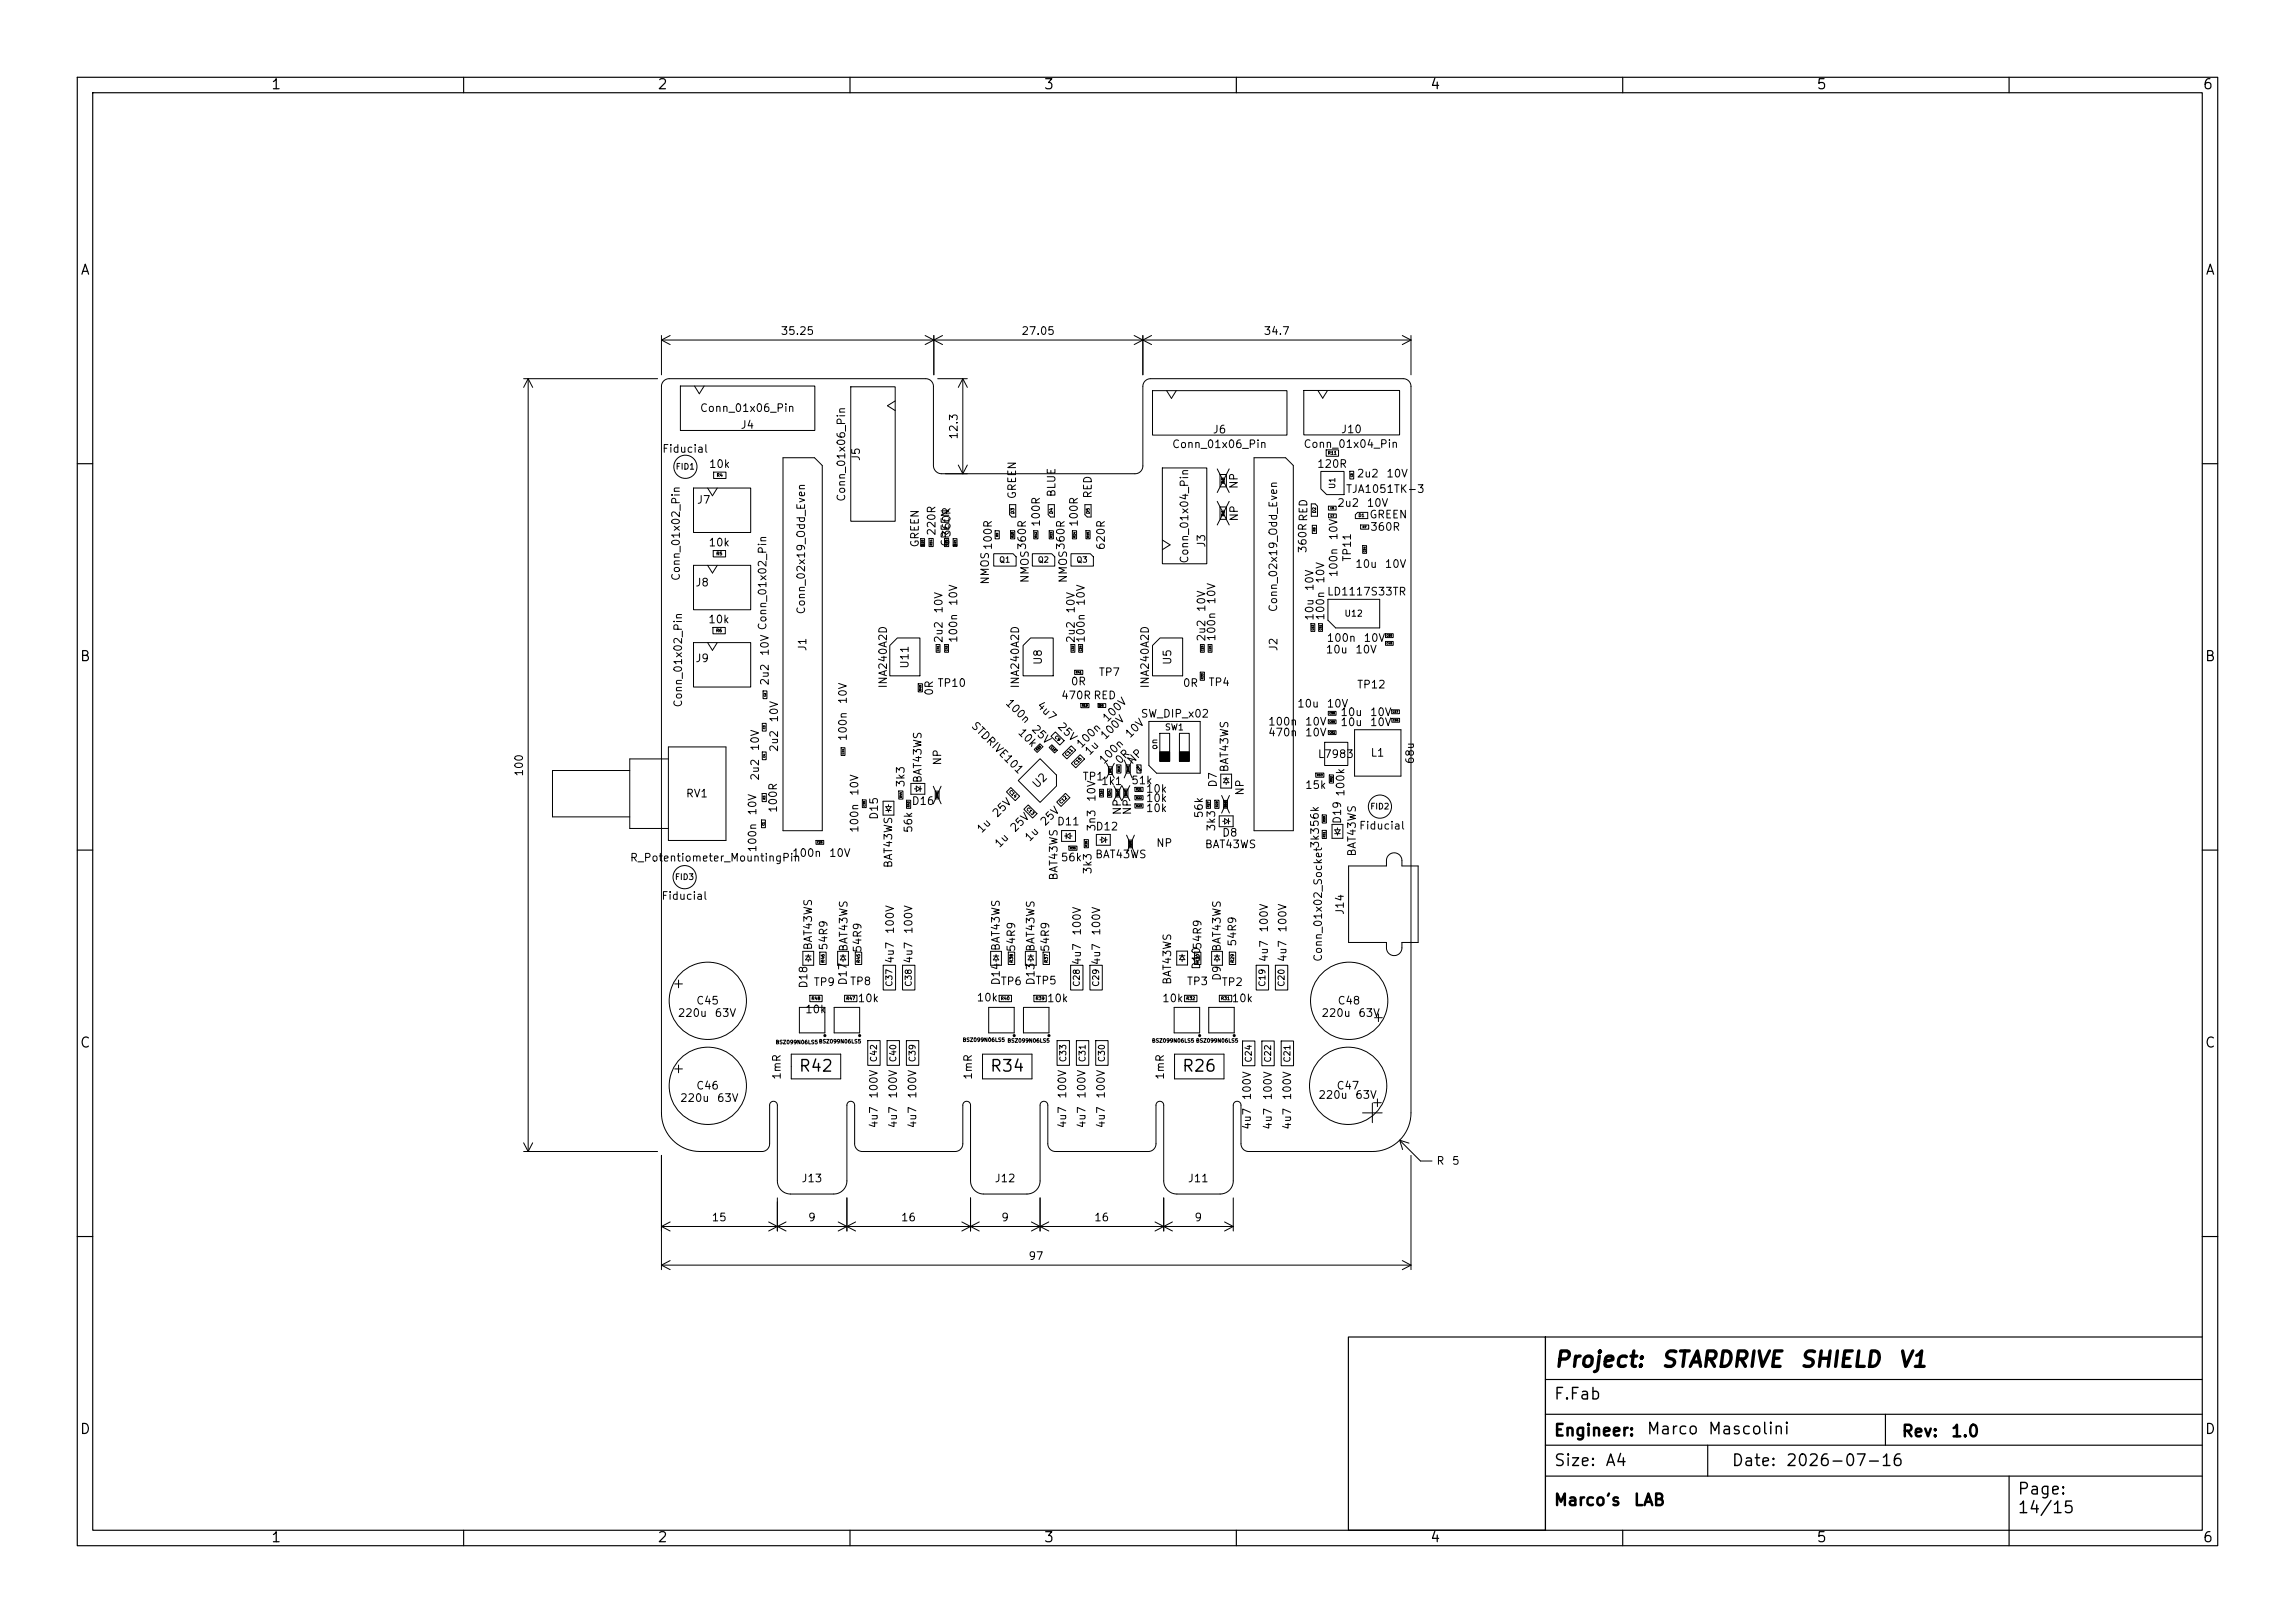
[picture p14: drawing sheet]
<svg xmlns="http://www.w3.org/2000/svg" width="297mm" height="210mm" viewBox="0 0 297 210" stroke-linecap="round" stroke-linejoin="round" font-family="sans-serif">
<defs><g id="words">
<g font-size="2">
<text x="201" y="177.4">Project:</text>
<text x="214.8" y="177.4">STARDRIVE</text>
<text x="232.8" y="177.4">SHIELD</text>
<text x="245.5" y="177.4">V1</text>
</g>
<g font-size="1.5">
<text x="103.3" y="139.1">R42</text>
<text x="128" y="139.1">R34</text>
<text x="152.9" y="139.1">R26</text>
<text x="201" y="181.5">F.Fab</text>
<text x="213" y="186">Marco</text>
<text x="220.9" y="186">Mascolini</text>
<text x="201" y="186.2">Engineer:</text>
<text x="201" y="190.1">Size:</text>
<text x="207.7" y="190.1">A4</text>
<text x="224" y="190.1">Date:</text>
<text x="231" y="190.1">2026-07-16</text>
<text x="246" y="186.3">Rev:</text>
<text x="252.4" y="186.3">1.0</text>
<text x="201" y="195.2">Marco's</text>
<text x="211.3" y="195.2">LAB</text>
<text x="261" y="193.8">Page:</text>
<text x="261" y="196.2">14/15</text>
</g>
<g font-size="1.3">
<text x="35" y="11.9">1</text>
<text x="85" y="11.9">2</text>
<text x="135" y="11.9">3</text>
<text x="185" y="11.9">4</text>
<text x="235" y="11.9">5</text>
<text x="285" y="11.9">6</text>
<text x="10.3" y="35.9">A</text>
<text x="285.4" y="35.9">A</text>
<text x="10.3" y="85.9">B</text>
<text x="285.3" y="85.9">B</text>
<text x="10.3" y="135.9">C</text>
<text x="285.3" y="135.9">C</text>
<text x="10.3" y="185.9">D</text>
<text x="285.3" y="185.9">D</text>
<text x="35" y="199.9">1</text>
<text x="85" y="199.9">2</text>
<text x="135" y="199.9">3</text>
<text x="185" y="199.9">4</text>
<text x="235" y="199.9">5</text>
<text x="285" y="199.9">6</text>
</g>
<g font-size="1">
<text x="101" y="43.6">35.25</text>
<text x="132.1" y="43.6">27.05</text>
<text x="163.5" y="43.6">34.7</text>
<text x="90.5" y="53.6">Conn_01x06_Pin</text>
<text x="85.6" y="58.8">Fiducial</text>
<text x="95.8" y="55.7">J4</text>
<text x="111.5" y="59.7" transform="rotate(-90 111.5 59.7)">J5</text>
<text x="124.2" y="56.9" transform="rotate(-90 124.2 56.9)">12.3</text>
<text x="151.6" y="58.2">Conn_01x06_Pin</text>
<text x="156.9" y="56.3">J6</text>
<text x="168.6" y="58.2">Conn_01x04_Pin</text>
<text x="173.5" y="56.3">J10</text>
<text x="90.1" y="65.4">J7</text>
<text x="91.7" y="60.8">10k</text>
<text x="109.6" y="65" transform="rotate(-90 109.6 65)">Conn_01x06_Pin</text>
<text x="131.7" y="64.7" transform="rotate(-90 131.7 64.7)">GREEN</text>
<text x="136.8" y="64.4" transform="rotate(-90 136.8 64.4)">BLUE</text>
<text x="141.5" y="64.6" transform="rotate(-90 141.5 64.6)">RED</text>
<text x="160.4" y="63.3" transform="rotate(-90 160.4 63.3)">NP</text>
<text x="170.4" y="60.8">120R</text>
<text x="173" y="65.8">2u2</text>
<text x="174.1" y="64">TJA1051TK-3</text>
<text x="175.5" y="62">2u2</text>
<text x="176.8" y="65.8">10V</text>
<text x="179.3" y="62">10V</text>
<text x="91.6" y="70.9">10k</text>
<text x="119.1" y="70.9" transform="rotate(-90 119.1 70.9)">GREEN</text>
<text x="121.3" y="69.4" transform="rotate(-90 121.3 69.4)">220R</text>
<text x="123.1" y="70.8" transform="rotate(-90 123.1 70.8)">GREEN</text>
<text x="123.3" y="69.6" transform="rotate(-90 123.3 69.6)">360R</text>
<text x="128.6" y="71.3" transform="rotate(-90 128.6 71.3)">100R</text>
<text x="133" y="71.3" transform="rotate(-90 133 71.3)">360R</text>
<text x="134.8" y="68.3" transform="rotate(-90 134.8 68.3)">100R</text>
<text x="138" y="71.3" transform="rotate(-90 138 71.3)">360R</text>
<text x="139.7" y="68.3" transform="rotate(-90 139.7 68.3)">100R</text>
<text x="143.2" y="71.3" transform="rotate(-90 143.2 71.3)">620R</text>
<text x="156.2" y="70.9" transform="rotate(-90 156.2 70.9)">J3</text>
<text x="160.5" y="67.5" transform="rotate(-90 160.5 67.5)">NP</text>
<text x="169.3" y="71.7" transform="rotate(-90 169.3 71.7)">360R RED</text>
<text x="173.3" y="70" transform="rotate(-90 173.3 70)">10V</text>
<text x="177.1" y="67.3">GREEN</text>
<text x="177.2" y="68.9">360R</text>
<text x="88.2" y="75.2" transform="rotate(-90 88.2 75.2)">Conn_01x02_Pin</text>
<text x="89.9" y="76.1">J8</text>
<text x="128.2" y="75.7" transform="rotate(-90 128.2 75.7)">NMOS</text>
<text x="133.4" y="75.5" transform="rotate(-90 133.4 75.5)">NMOS</text>
<text x="138.3" y="75.5" transform="rotate(-90 138.3 75.5)">NMOS</text>
<text x="154" y="73" transform="rotate(-90 154 73)">Conn_01x04_Pin</text>
<text x="170.2" y="76.6" transform="rotate(-90 170.2 76.6)">10V</text>
<text x="171.6" y="75.6" transform="rotate(-90 171.6 75.6)">10V</text>
<text x="171.7" y="77.3">LD1117S33TR</text>
<text x="173.3" y="74.8" transform="rotate(-90 173.3 74.8)">100n</text>
<text x="175.1" y="72.8" transform="rotate(-90 175.1 72.8)">TP11</text>
<text x="175.3" y="73.7">10u</text>
<text x="179.1" y="73.7">10V</text>
<text x="91.6" y="80.9">10k</text>
<text x="99.4" y="81.6" transform="rotate(-90 99.4 81.6)">Conn_01x02_Pin</text>
<text x="104.4" y="79.6" transform="rotate(-90 104.4 79.6)">Conn_02x19_Odd_Even</text>
<text x="122.2" y="83.3" transform="rotate(-90 122.2 83.3)">2u2</text>
<text x="122.2" y="79.5" transform="rotate(-90 122.2 79.5)">10V</text>
<text x="124.1" y="83.3" transform="rotate(-90 124.1 83.3)">100n</text>
<text x="124.1" y="78.5" transform="rotate(-90 124.1 78.5)">10V</text>
<text x="139.3" y="83.3" transform="rotate(-90 139.3 83.3)">2u2</text>
<text x="139.3" y="79.5" transform="rotate(-90 139.3 79.5)">10V</text>
<text x="140.6" y="83.3" transform="rotate(-90 140.6 83.3)">100n</text>
<text x="140.6" y="78.5" transform="rotate(-90 140.6 78.5)">10V</text>
<text x="156.2" y="83.1" transform="rotate(-90 156.2 83.1)">2u2</text>
<text x="156.2" y="79.3" transform="rotate(-90 156.2 79.3)">10V</text>
<text x="157.5" y="83.1" transform="rotate(-90 157.5 83.1)">100n</text>
<text x="157.5" y="78.3" transform="rotate(-90 157.5 78.3)">10V</text>
<text x="165.5" y="79.3" transform="rotate(-90 165.5 79.3)">Conn_02x19_Odd_Even</text>
<text x="170.2" y="80.4" transform="rotate(-90 170.2 80.4)">10u</text>
<text x="171.6" y="83.3">100n</text>
<text x="171.6" y="80.4" transform="rotate(-90 171.6 80.4)">100n</text>
<text x="176.4" y="83.3">10V</text>
<text x="89.9" y="85.9">J9</text>
<text x="99.7" y="88.8" transform="rotate(-90 99.7 88.8)">2u2</text>
<text x="99.7" y="85" transform="rotate(-90 99.7 85)">10V</text>
<text x="104.6" y="84.3" transform="rotate(-90 104.6 84.3)">J1</text>
<text x="115" y="89.1" transform="rotate(-90 115 89.1)">INA240A2D</text>
<text x="117.8" y="86.6" transform="rotate(-90 117.8 86.6)">U11</text>
<text x="121.2" y="89.1">TP10</text>
<text x="132.1" y="89.1" transform="rotate(-90 132.1 89.1)">INA240A2D</text>
<text x="135.1" y="86.1" transform="rotate(-90 135.1 86.1)">U8</text>
<text x="138.5" y="88.9">0R</text>
<text x="142.1" y="87.7">TP7</text>
<text x="148.9" y="89.1" transform="rotate(-90 148.9 89.1)">INA240A2D</text>
<text x="151.8" y="86.1" transform="rotate(-90 151.8 86.1)">U5</text>
<text x="153" y="89.1">0R</text>
<text x="156.3" y="89">TP4</text>
<text x="165.6" y="84.3" transform="rotate(-90 165.6 84.3)">J2</text>
<text x="171.5" y="84.8">10u</text>
<text x="175.3" y="84.8">10V</text>
<text x="175.5" y="89.3">TP12</text>
<text x="88.5" y="91.6" transform="rotate(-90 88.5 91.6)">Conn_01x02_Pin</text>
<text x="100.9" y="93.6" transform="rotate(-90 100.9 93.6)">10V</text>
<text x="109.8" y="96" transform="rotate(-90 109.8 96)">100n</text>
<text x="109.8" y="91.2" transform="rotate(-90 109.8 91.2)">10V</text>
<text x="121" y="90.1" transform="rotate(-90 121 90.1)">0R</text>
<text x="125.4" y="94.1" transform="rotate(45 125.4 94.1)">STDRIVE101</text>
<text x="129.8" y="91.1" transform="rotate(45 129.8 91.1)">100n</text>
<text x="131.4" y="95" transform="rotate(45 131.4 95)">10k</text>
<text x="133.2" y="94.5" transform="rotate(45 133.2 94.5)">25V</text>
<text x="133.9" y="91.5" transform="rotate(45 133.9 91.5)">4u7</text>
<text x="136.6" y="94.2" transform="rotate(45 136.6 94.2)">25V</text>
<text x="137.2" y="90.7">470R RED</text>
<text x="143.4" y="93.7" transform="rotate(-45 143.4 93.7)">100V</text>
<text x="146.3" y="95.8" transform="rotate(-45 146.3 95.8)">10V</text>
<text x="147.6" y="93.1">SW_DIP_x02</text>
<text x="164" y="94.1">100n</text>
<text x="164" y="95.5">470n</text>
<text x="167.8" y="91.8">10u</text>
<text x="168.8" y="94.1">10V</text>
<text x="168.8" y="95.5">10V</text>
<text x="171.6" y="91.8">10V</text>
<text x="173.4" y="92.9">10u</text>
<text x="173.4" y="94.2">10u</text>
<text x="177.2" y="92.9">10V</text>
<text x="177.2" y="94.2">10V</text>
<text x="67.9" y="100.6" transform="rotate(-90 67.9 100.6)">100</text>
<text x="98.5" y="101.1" transform="rotate(-90 98.5 101.1)">2u2</text>
<text x="98.5" y="97.3" transform="rotate(-90 98.5 97.3)">10V</text>
<text x="100.9" y="97.4" transform="rotate(-90 100.9 97.4)">2u2</text>
<text x="117.3" y="102" transform="rotate(-90 117.3 102)">3k3</text>
<text x="119.5" y="101.4" transform="rotate(-90 119.5 101.4)">BAT43WS</text>
<text x="122.1" y="99.1" transform="rotate(-90 122.1 99.1)">NP</text>
<text x="140" y="97.1" transform="rotate(-45 140 97.1)">100n</text>
<text x="140" y="101.2">TP1</text>
<text x="141.1" y="98" transform="rotate(-45 141.1 98)">1u</text>
<text x="142.4" y="101.8">1k1</text>
<text x="142.9" y="99.2" transform="rotate(-45 142.9 99.2)">100n</text>
<text x="143.1" y="96" transform="rotate(-45 143.1 96)">100V</text>
<text x="145" y="99.2" transform="rotate(-45 145 99.2)">0R</text>
<text x="146.3" y="101.7">51k</text>
<text x="146.6" y="99.2" transform="rotate(-45 146.6 99.2)">NP</text>
<text x="157.7" y="102" transform="rotate(-90 157.7 102)">D7</text>
<text x="159.2" y="100" transform="rotate(-90 159.2 100)">BAT43WS</text>
<text x="170.5" y="98.3">L7983</text>
<text x="177.3" y="98.2">L1</text>
<text x="183.2" y="99" transform="rotate(-90 183.2 99)">68u</text>
<text x="88.7" y="103.4">RV1</text>
<text x="98.1" y="105.6" transform="rotate(-90 98.1 105.6)">10V</text>
<text x="100.8" y="105.3" transform="rotate(-90 100.8 105.3)">100R</text>
<text x="111.3" y="107.8" transform="rotate(-90 111.3 107.8)">100n</text>
<text x="111.3" y="103.1" transform="rotate(-90 111.3 103.1)">10V</text>
<text x="113.9" y="106.1" transform="rotate(-90 113.9 106.1)">D15</text>
<text x="117.9" y="104.4">D16</text>
<text x="118.3" y="107.9" transform="rotate(-90 118.3 107.9)">56k</text>
<text x="129.2" y="106.1" transform="rotate(-45 129.2 106.1)">25V</text>
<text x="131.5" y="108" transform="rotate(-45 131.5 108)">25V</text>
<text x="134.3" y="102.3" transform="rotate(-45 134.3 102.3)">U2</text>
<text x="135.4" y="107.2" transform="rotate(-45 135.4 107.2)">25V</text>
<text x="136.7" y="107">D11</text>
<text x="141.7" y="107.7">D12</text>
<text x="142" y="107.7" transform="rotate(-90 142 107.7)">3n3</text>
<text x="142" y="103.8" transform="rotate(-90 142 103.8)">10V</text>
<text x="145.3" y="105.5" transform="rotate(-90 145.3 105.5)">NP</text>
<text x="146.6" y="105.5" transform="rotate(-90 146.6 105.5)">NP</text>
<text x="148.2" y="105.3">10k</text>
<text x="148.2" y="104">10k</text>
<text x="148.2" y="102.8">10k</text>
<text x="155.9" y="106" transform="rotate(-90 155.9 106)">56k</text>
<text x="157.5" y="107.7" transform="rotate(-90 157.5 107.7)">3k3</text>
<text x="161.2" y="103" transform="rotate(-90 161.2 103)">NP</text>
<text x="168.8" y="102.3">15k</text>
<text x="173.8" y="106.7" transform="rotate(-90 173.8 106.7)">D19</text>
<text x="174.2" y="103.2" transform="rotate(-90 174.2 103.2)">100k</text>
<text x="175.8" y="107.6">Fiducial</text>
<text x="81.5" y="111.7">R_Potentiometer_MountingPin</text>
<text x="98.1" y="110.4" transform="rotate(-90 98.1 110.4)">100n</text>
<text x="102.4" y="111.1">100n</text>
<text x="107.2" y="111.1">10V</text>
<text x="115.7" y="112.4" transform="rotate(-90 115.7 112.4)">BAT43WS</text>
<text x="127.1" y="108.1" transform="rotate(-45 127.1 108.1)">1u</text>
<text x="129.4" y="110" transform="rotate(-45 129.4 110)">1u</text>
<text x="133.3" y="109.2" transform="rotate(-45 133.3 109.2)">1u</text>
<text x="137.2" y="111.7">56k</text>
<text x="141.5" y="113.2" transform="rotate(-90 141.5 113.2)">3k3</text>
<text x="141.6" y="111.3">BAT43WS</text>
<text x="149.6" y="109.8">NP</text>
<text x="155.8" y="110">BAT43WS</text>
<text x="158.1" y="108.5">D8</text>
<text x="170.9" y="109.9" transform="rotate(-90 170.9 109.9)">3k356k</text>
<text x="175.7" y="110.9" transform="rotate(-90 175.7 110.9)">BAT43WS</text>
<text x="85.5" y="116.7">Fiducial</text>
<text x="137.1" y="114" transform="rotate(-90 137.1 114)">BAT43WS</text>
<text x="174.1" y="118.5" transform="rotate(-90 174.1 118.5)">J14</text>
<text x="105.3" y="123" transform="rotate(-90 105.3 123)">BAT43WS</text>
<text x="107.3" y="123.1" transform="rotate(-90 107.3 123.1)">54R9</text>
<text x="109.9" y="123.2" transform="rotate(-90 109.9 123.2)">BAT43WS</text>
<text x="111.7" y="123.4" transform="rotate(-90 111.7 123.4)">54R9</text>
<text x="115.9" y="124.8" transform="rotate(-90 115.9 124.8)">4u7</text>
<text x="115.9" y="120.9" transform="rotate(-90 115.9 120.9)">100V</text>
<text x="118.3" y="124.8" transform="rotate(-90 118.3 124.8)">4u7</text>
<text x="118.3" y="120.9" transform="rotate(-90 118.3 120.9)">100V</text>
<text x="129.6" y="123.1" transform="rotate(-90 129.6 123.1)">BAT43WS</text>
<text x="131.6" y="123.3" transform="rotate(-90 131.6 123.3)">54R9</text>
<text x="134.1" y="123.2" transform="rotate(-90 134.1 123.2)">BAT43WS</text>
<text x="136" y="123.3" transform="rotate(-90 136 123.3)">54R9</text>
<text x="140.1" y="125" transform="rotate(-90 140.1 125)">4u7</text>
<text x="140.1" y="121.1" transform="rotate(-90 140.1 121.1)">100V</text>
<text x="142.6" y="125" transform="rotate(-90 142.6 125)">4u7</text>
<text x="142.6" y="121.1" transform="rotate(-90 142.6 121.1)">100V</text>
<text x="155.6" y="125.5" transform="rotate(-90 155.6 125.5)">D1054R9</text>
<text x="158.2" y="123.2" transform="rotate(-90 158.2 123.2)">BAT43WS</text>
<text x="160.2" y="122.6" transform="rotate(-90 160.2 122.6)">54R9</text>
<text x="164.3" y="124.6" transform="rotate(-90 164.3 124.6)">4u7</text>
<text x="164.3" y="120.7" transform="rotate(-90 164.3 120.7)">100V</text>
<text x="166.7" y="124.6" transform="rotate(-90 166.7 124.6)">4u7</text>
<text x="166.7" y="120.7" transform="rotate(-90 166.7 120.7)">100V</text>
<text x="171.3" y="124.5" transform="rotate(-90 171.3 124.5)">Conn_01x02_Socket</text>
<text x="87.6" y="131.8">220u</text>
<text x="90" y="130.2">C45</text>
<text x="92.4" y="131.8">63V</text>
<text x="104.1" y="131.4">10k</text>
<text x="104.7" y="128" transform="rotate(-90 104.7 128)">D18</text>
<text x="105.2" y="127.8">TP9</text>
<text x="109.8" y="127.6" transform="rotate(-90 109.8 127.6)">D17</text>
<text x="109.9" y="127.7">TP8</text>
<text x="110.9" y="129.9">10k</text>
<text x="126.3" y="129.8">10k</text>
<text x="129.4" y="127.7">TP6</text>
<text x="129.6" y="127.6" transform="rotate(-90 129.6 127.6)">D14</text>
<text x="133.9" y="127.6">TP5</text>
<text x="134.1" y="127.6" transform="rotate(-90 134.1 127.6)">D13</text>
<text x="135.4" y="129.9">10k</text>
<text x="150.3" y="129.9">10k</text>
<text x="151.8" y="127.5" transform="rotate(-90 151.8 127.5)">BAT43WS</text>
<text x="153.5" y="127.7">TP3</text>
<text x="158" y="127.8">TP2</text>
<text x="158.2" y="127" transform="rotate(-90 158.2 127)">D9</text>
<text x="159.3" y="129.9">10k</text>
<text x="170.9" y="131.8">220u</text>
<text x="173" y="130.2">C48</text>
<text x="175.7" y="131.8">63V</text>
<text x="87.9" y="142.8">220u</text>
<text x="90" y="141.2">C46</text>
<text x="92.7" y="142.8">63V</text>
<text x="101.3" y="139.8" transform="rotate(-90 101.3 139.8)">1mR</text>
<text x="113.8" y="142.2" transform="rotate(-90 113.8 142.2)">100V</text>
<text x="116.3" y="142.2" transform="rotate(-90 116.3 142.2)">100V</text>
<text x="118.8" y="142.2" transform="rotate(-90 118.8 142.2)">100V</text>
<text x="126" y="139.8" transform="rotate(-90 126 139.8)">1mR</text>
<text x="138.2" y="142.2" transform="rotate(-90 138.2 142.2)">100V</text>
<text x="140.7" y="142.2" transform="rotate(-90 140.7 142.2)">100V</text>
<text x="143.2" y="142.2" transform="rotate(-90 143.2 142.2)">100V</text>
<text x="150.9" y="139.8" transform="rotate(-90 150.9 139.8)">1mR</text>
<text x="162.1" y="142.4" transform="rotate(-90 162.1 142.4)">100V</text>
<text x="164.8" y="142.4" transform="rotate(-90 164.8 142.4)">100V</text>
<text x="167.3" y="142.4" transform="rotate(-90 167.3 142.4)">100V</text>
<text x="170.5" y="142.4">220u</text>
<text x="172.9" y="141.2">C47</text>
<text x="175.3" y="142.4">63V</text>
<text x="113.8" y="146.1" transform="rotate(-90 113.8 146.1)">4u7</text>
<text x="116.3" y="146.1" transform="rotate(-90 116.3 146.1)">4u7</text>
<text x="118.8" y="146.1" transform="rotate(-90 118.8 146.1)">4u7</text>
<text x="138.2" y="146.1" transform="rotate(-90 138.2 146.1)">4u7</text>
<text x="140.7" y="146.1" transform="rotate(-90 140.7 146.1)">4u7</text>
<text x="143.2" y="146.1" transform="rotate(-90 143.2 146.1)">4u7</text>
<text x="162.1" y="146.3" transform="rotate(-90 162.1 146.3)">4u7</text>
<text x="164.8" y="146.3" transform="rotate(-90 164.8 146.3)">4u7</text>
<text x="167.3" y="146.3" transform="rotate(-90 167.3 146.3)">4u7</text>
<text x="103.6" y="153.2">J13</text>
<text x="128.6" y="153.2">J12</text>
<text x="153.6" y="153.2">J11</text>
<text x="185.8" y="151">R</text>
<text x="187.8" y="151">5</text>
<text x="92" y="158.3">15</text>
<text x="104.5" y="158.3">9</text>
<text x="116.5" y="158.3">16</text>
<text x="129.5" y="158.3">9</text>
<text x="141.5" y="158.3">16</text>
<text x="154.5" y="158.3">9</text>
<text x="133" y="163.3">97</text>
</g>
<g font-size=".8">
<text x="87.4" y="60.9">FID1</text>
<text x="173" y="63.3" transform="rotate(-90 173 63.3)">U1</text>
<text x="173.9" y="80">U12</text>
<text x="150.7" y="94.7">SW1</text>
<text x="150" y="97.1" transform="rotate(-90 150 97.1)">on</text>
<text x="177.3" y="104.9">FID2</text>
<text x="87.3" y="114">FID3</text>
<text x="115.7" y="127.8" transform="rotate(-90 115.7 127.8)">C37</text>
<text x="118.2" y="127.8" transform="rotate(-90 118.2 127.8)">C38</text>
<text x="139.9" y="127.8" transform="rotate(-90 139.9 127.8)">C28</text>
<text x="142.4" y="127.8" transform="rotate(-90 142.4 127.8)">C29</text>
<text x="163.9" y="127.8" transform="rotate(-90 163.9 127.8)">C19</text>
<text x="166.4" y="127.8" transform="rotate(-90 166.4 127.8)">C20</text>
<text x="113.7" y="137.5" transform="rotate(-90 113.7 137.5)">C42</text>
<text x="116.2" y="137.5" transform="rotate(-90 116.2 137.5)">C40</text>
<text x="118.7" y="137.5" transform="rotate(-90 118.7 137.5)">C39</text>
<text x="138.2" y="137.5" transform="rotate(-90 138.2 137.5)">C33</text>
<text x="140.7" y="137.5" transform="rotate(-90 140.7 137.5)">C31</text>
<text x="143.2" y="137.5" transform="rotate(-90 143.2 137.5)">C30</text>
<text x="162.2" y="137.6" transform="rotate(-90 162.2 137.6)">C24</text>
<text x="164.7" y="137.6" transform="rotate(-90 164.7 137.6)">C22</text>
<text x="167.2" y="137.6" transform="rotate(-90 167.2 137.6)">C21</text>
</g>
<g font-size=".7">
<text x="129.2" y="73">Q1</text>
<text x="134.2" y="73">Q2</text>
<text x="139.2" y="73">Q3</text>
</g>
<g font-size=".5">
<text x="100.3" y="135.2">BSZ099N06LS5 BSZ099N06LS5</text>
<text x="124.5" y="134.9">BSZ099N06LS5 BSZ099N06LS5</text>
<text x="149" y="135">BSZ099N06LS5 BSZ099N06LS5</text>
</g>
<g font-size=".4">
<text x="171.8" y="58.9">R11</text>
<text x="92.7" y="61.8">R4</text>
<text x="158.6" y="62.6" transform="rotate(-90 158.6 62.6)">R2</text>
<text x="92.7" y="71.9">R5</text>
<text x="131.3" y="66.5" transform="rotate(-90 131.3 66.5)">D3</text>
<text x="136.3" y="66.5" transform="rotate(-90 136.3 66.5)">D4</text>
<text x="141.1" y="66.5" transform="rotate(-90 141.1 66.5)">D5</text>
<text x="158.6" y="66.8" transform="rotate(-90 158.6 66.8)">R1</text>
<text x="170.4" y="66.4" transform="rotate(-90 170.4 66.4)">D2</text>
<text x="175.8" y="67">D1</text>
<text x="92.6" y="81.9">R6</text>
<text x="136.3" y="95.5" transform="rotate(45 136.3 95.5)">C9</text>
<text x="138.1" y="98" transform="rotate(-45 138.1 98)">C11</text>
<text x="139.3" y="99.2" transform="rotate(-45 139.3 99.2)">C15</text>
<text x="130.4" y="102.5" transform="rotate(45 130.4 102.5)">C14</text>
<text x="132.7" y="104.8" transform="rotate(45 132.7 104.8)">C13</text>
<text x="137.4" y="104.2" transform="rotate(-45 137.4 104.2)">C12</text>
<text x="106.8" y="124.6" transform="rotate(-90 106.8 124.6)">R46</text>
<text x="111.4" y="124.6" transform="rotate(-90 111.4 124.6)">R45</text>
<text x="131.2" y="124.6" transform="rotate(-90 131.2 124.6)">R38</text>
<text x="135.7" y="124.6" transform="rotate(-90 135.7 124.6)">R37</text>
<text x="155.3" y="124.6" transform="rotate(-90 155.3 124.6)">R30</text>
<text x="159.8" y="124.6" transform="rotate(-90 159.8 124.6)">R29</text>
<text x="105" y="129.5">R48</text>
<text x="109.5" y="129.5">R47</text>
<text x="129.5" y="129.5">R40</text>
<text x="134" y="129.5">R39</text>
<text x="153.5" y="129.5">R32</text>
<text x="158" y="129.5">R31</text>
</g>
<g font-size=".3">
<text x="172.1" y="65.9">C6</text>
<text x="175.1" y="61.8" transform="rotate(-90 175.1 61.8)">C5</text>
<text x="119.6" y="70.6" transform="rotate(-90 119.6 70.6)">D20</text>
<text x="120.7" y="70.6" transform="rotate(-90 120.7 70.6)">R54</text>
<text x="122.7" y="70.6" transform="rotate(-90 122.7 70.6)">R55</text>
<text x="123.8" y="70.6" transform="rotate(-90 123.8 70.6)">D21</text>
<text x="129.2" y="69.5" transform="rotate(-90 129.2 69.5)">R9</text>
<text x="131.2" y="69.6" transform="rotate(-90 131.2 69.6)">R10</text>
<text x="134.2" y="69.6" transform="rotate(-90 134.2 69.6)">R12</text>
<text x="136.2" y="69.6" transform="rotate(-90 136.2 69.6)">R13</text>
<text x="139.2" y="69.6" transform="rotate(-90 139.2 69.6)">R14</text>
<text x="141" y="69.6" transform="rotate(-90 141 69.6)">R15</text>
<text x="170.3" y="68.8" transform="rotate(-90 170.3 68.8)">R8</text>
<text x="172.2" y="66.9">C7</text>
<text x="176.3" y="68.4">R7</text>
<text x="176.8" y="71.5" transform="rotate(-90 176.8 71.5)">C54</text>
<text x="170.1" y="81.6" transform="rotate(-90 170.1 81.6)">C53</text>
<text x="171.1" y="81.6" transform="rotate(-90 171.1 81.6)">C51</text>
<text x="179.4" y="83.4">C49</text>
<text x="179.4" y="82.4">C50</text>
<text x="119.3" y="89.4" transform="rotate(-90 119.3 89.4)">R49</text>
<text x="121.6" y="84.3" transform="rotate(-90 121.6 84.3)">C41</text>
<text x="122.7" y="84.3" transform="rotate(-90 122.7 84.3)">C43</text>
<text x="139" y="84.3" transform="rotate(-90 139 84.3)">C32</text>
<text x="139.2" y="87.2">R41</text>
<text x="140" y="84.3" transform="rotate(-90 140 84.3)">C34</text>
<text x="155.8" y="84.3" transform="rotate(-90 155.8 84.3)">C23</text>
<text x="155.8" y="87.9" transform="rotate(-90 155.8 87.9)">R33</text>
<text x="156.8" y="84.3" transform="rotate(-90 156.8 84.3)">C25</text>
<text x="99.1" y="94.4" transform="rotate(-90 99.1 94.4)">C3</text>
<text x="99.2" y="90.2" transform="rotate(-90 99.2 90.2)">C2</text>
<text x="140" y="91.5">R19</text>
<text x="142.3" y="91.5">D6</text>
<text x="172" y="92.5">C58</text>
<text x="172" y="93.6">C55</text>
<text x="172" y="95">C52</text>
<text x="180.2" y="92.3">C57</text>
<text x="180.2" y="93.4">C56</text>
<text x="99.1" y="98.1" transform="rotate(-90 99.1 98.1)">C4</text>
<text x="109.3" y="97.6" transform="rotate(-90 109.3 97.6)">C44</text>
<text x="134.2" y="97.2" transform="rotate(-45 134.2 97.2)">R20</text>
<text x="135.9" y="96.7" transform="rotate(45 135.9 96.7)">C10</text>
<text x="143.9" y="100" transform="rotate(-90 143.9 100)">C8</text>
<text x="145" y="99.9" transform="rotate(-90 145 99.9)">R16</text>
<text x="146.2" y="99.9" transform="rotate(-90 146.2 99.9)">R17</text>
<text x="147" y="99.3" transform="rotate(45 147 99.3)">R18</text>
<text x="170.4" y="100.5">R53</text>
<text x="172.5" y="101.2" transform="rotate(-90 172.5 101.2)">R52</text>
<text x="99" y="106.9" transform="rotate(-90 99 106.9)">C1</text>
<text x="99.1" y="103.5" transform="rotate(-90 99.1 103.5)">R3</text>
<text x="112" y="104.4" transform="rotate(-90 112 104.4)">C35</text>
<text x="116.8" y="103.3" transform="rotate(-90 116.8 103.3)">R44</text>
<text x="117.8" y="104.5" transform="rotate(-90 117.8 104.5)">R43</text>
<text x="121.5" y="103.3" transform="rotate(-90 121.5 103.3)">C36</text>
<text x="142.7" y="103" transform="rotate(-90 142.7 103)">C16</text>
<text x="143.8" y="103" transform="rotate(-90 143.8 103)">R24</text>
<text x="144.8" y="103" transform="rotate(-90 144.8 103)">C17</text>
<text x="145.9" y="103" transform="rotate(-90 145.9 103)">R25</text>
<text x="147" y="104.5">R23</text>
<text x="147" y="103.4">R22</text>
<text x="147" y="102.3">R21</text>
<text x="156.6" y="104.5" transform="rotate(-90 156.6 104.5)">R27</text>
<text x="157.7" y="104.5" transform="rotate(-90 157.7 104.5)">R28</text>
<text x="158.8" y="104.5" transform="rotate(-90 158.8 104.5)">C18</text>
<text x="171.6" y="106.4" transform="rotate(-90 171.6 106.4)">R50</text>
<text x="105.7" y="109.2">C26</text>
<text x="138.4" y="109.9">R35</text>
<text x="140.8" y="109.6" transform="rotate(-90 140.8 109.6)">R36</text>
<text x="146.5" y="109.6" transform="rotate(-90 146.5 109.6)">C27</text>
<text x="171.6" y="108.4" transform="rotate(-90 171.6 108.4)">R51</text>
</g>
</g></defs>
<g fill="none" stroke="#000" stroke-width=".15">
<path d="M10 10h277v190h-277zM12 12h273v186h-273zM60 10v2M110 10v2M160 10v2M210 10v2M260 10v2M10 60h2M285 60h2M10 110h2M285 110h2M10 160h2"/>
<path d="M174.5 173h25.5v25h-25.5zM200 173v25M200 173h85M200 178.5h85M285 160h2M60 198v2M110 198v2M160 198v2M200 183h85M200 187h85M200 191h85M210 198v2"/>
<path d="M221 187v4M244 183v4M260 191v9"/>
</g>
<g fill="none" stroke="#000" stroke-width=".13">
<path d="M67.8 49h17.3M68.3 49v100M68.3 49l.6 1.1M68.3 49l-.5 1.1M85.6 43.4v5.1M85.6 44h97M85.6 44l1.1 .6M86.7 43.4l-1.1 .6M88.1 50h17.3v5.7h-17.3zM89.9 50l.6 1 .6-1M101.3 59.2h4.1l1 1v47.3h-5.1zM110.1 50h5.7v17.4h-5.7z"/>
<path d="M115.8 51.9l-1 .6 1 .6M119.7 43.4l2.3 1.2M120.8 43.4v5.1M121.3 49h3.9M122 43.4l-2.3 1.2M124.6 49v12.3M124.6 49l.6 1.1M124.6 49l-.6 1.1M146.8 43.4l2.2 1.2M147.9 50a1 1 0 0 1 1-1h32.8a1 1 0 0 1 .9 1v94.4a5 5 0 0 1-5 4.6h-16.1a1 1 0 0 1-.9-1v-5a.5 .5 0 0 0-.5-.5 .5 .5 0 0 0-.5 .5v9.9a1.7 1.7 0 0 1-1.7 1.6h-5.7a1.7 1.7 0 0 1-1.6-1.7v-9.8a.5 .5 0 0 0-.5-.5 .5 .5 0 0 0-.5 .5v5.1a1 1 0 0 1-1 .9h-12.1a1 1 0 0 1-.9-1v-5a.5 .5 0 0 0-.5-.5 .5 .5 0 0 0-.5 .5v9.9a1.7 1.7 0 0 1-1.7 1.6h-5.7a1.7 1.7 0 0 1-1.6-1.7v-9.8a.5 .5 0 0 0-.5-.5 .5 .5 0 0 0-.5 .5v5.1a1 1 0 0 1-1 .9h-12.1a1 1 0 0 1-.9-1v-5a.5 .5 0 0 0-.5-.5 .5 .5 0 0 0-.5 .5v9.9a1.7 1.7 0 0 1-1.7 1.6h-5.7a1.7 1.7 0 0 1-1.6-1.7v-9.8a.5 .5 0 0 0-.5-.5 .5 .5 0 0 0-.5 .5v5.1a1 1 0 0 1-1 .9h-8.4a5 5 0 0 1-4.6-5v-94.1a1 1 0 0 1 1-.9h33.2a1 1 0 0 1 1 1v10.3a1.06 1.06 0 0 0 1.1 1h25a1.01 1.01 0 0 0 1-1v-10.3M147.9 43.4v5.1M149 43.4l-2.2 1.2"/>
<path d="M149.2 50.6h17.4v5.7h-17.4zM151 50.6l.6 1 .6-1M162.3 59.2h4.1l1 1v47.3h-5.1zM168.7 50.5h12.4v5.8h-12.4zM170.6 50.5l.6 1 .6-1M171.6 58.2h1.6v.8h-1.6zM181.5 43.4l1.1 .6M182.6 43.4v5.1M182.6 44l-1.1 .6M89.7 73.1h7.4v5.8h-7.4zM89.7 63.1h7.4v5.8h-7.4zM91.6 73.2l.6 1 .6-1"/>
<path d="M91.6 63.2l.6 1 .6-1M92.3 71.2h1.6v.9h-1.6zM92.4 61.1h1.6v.8h-1.6zM119.1 69.7h.6v1h-.6zM119.1 70.5h.6M119.1 70.6h.6M120.2 69.7h.6v1h-.6zM122.2 69.7h.6v1h-.6zM123.3 70.5h.6M123.3 70.6h.6M123.4 69.7h.4v1h-.4zM124 60.2l.6 1.1"/>
<path d="M125.2 60.2l-.6 1.1M128.6 71.7h2.5l.4 .3v1.3h-2.9zM128.8 68.7h.5v1h-.5zM130.6 65.3h.8v1.6h-.5l-.3-.3zM130.8 68.7h.5v1h-.5zM133.6 71.7h2.5l.4 .3v1.3h-2.9zM133.8 68.7h.5v1h-.5zM135.6 65.3h.8v1.6h-.5l-.3-.3zM135.8 68.7h.5v1h-.5zM138.6 71.7h2.5l.4 .3v1.3h-2.9zM138.8 68.7h.5v1h-.5zM140.4 65.3h.8v1.6h-.5l-.3-.3z"/>
<path d="M140.5 68.7h.6v1h-.6zM150.4 60.6h5.8v12.4h-5.8zM150.4 69.9l1 .6-1 .6M157.5 64.9l1.6 3M157.5 60.7l1.6 3M157.9 65.6h.8v1.6h-.8zM157.9 61.4h.8v1.6h-.8zM158.3 61.8v.8M158.3 66v.8M159.1 64.9l-1.6 3M159.1 60.7l-1.6 3M169.7 65.2h.5l.3 .3v1.3h-.8z"/>
<path d="M169.8 68h.6v1h-.6zM170.9 61h3v3h-2.2l-.8-.7zM171.8 77.6h6.7v3.7h-5.7l-1-1zM171.9 65.5h1v.5h-1zM171.9 66.5h1v.5h-1zM174.7 61h.5v1h-.5zM175.7 66.3h1.3v.8h-1.6v-.5zM176.1 67.9h1v.6h-1zM176.3 70.6h.6v1h-.6zM81.5 99.7h-10v6h10M86.5 98.2h-5v9h5M86.5 96.7h7.4v12.1h-7.4z"/>
<path d="M89.7 83.1h7.4v5.8h-7.4zM91.6 83.2l.6 1 .6-1M92.3 81.2h1.6v.8h-1.6zM98.7 93.6h.4v1h-.4zM98.7 97.3h.4v1h-.4zM98.8 89.4h.4v1h-.4zM108.8 96.8h.6v1h-.6zM115.1 83.5l1-.9h3v4.8h-4zM118.8 88.5h.6v1h-.6zM121.2 83.4h.4v1h-.4zM122.2 83.4h.6v1h-.6zM133.4 82.6h2.9v4.8h-3.9v-3.9z"/>
<path d="M134.6 96.2l.4 .4-.8 .8-.4-.4zM134.6 98.2l2.1 2.1v1.4l-2.1 2.1-2.8-2.8zM135.8 96.7l.3-.3 .7 .7-.3 .3zM136.6 94.7l1.1 1.1-.6 .6-1.1-1.1zM137.5 97.6l1.1-1.1 .6 .6-1.1 1.1zM138.6 83.4h.5v1h-.5zM138.7 98.8l1.1-1.1 .5 .5-1.1 1.1zM139.1 86.7h1v.6h-1zM139.6 83.4h.5v1h-.5zM139.9 91h1v.6h-1zM142.1 91.1h1v.4h-1zM142.2 91.1v.5"/>
<path d="M142.3 91.1v.5M143.2 98.8l1 1.9M143.5 99.2h.4v1h-.4zM143.7 99.5v.5M144.2 98.8l-1 1.9M144.5 99h.6v1h-.6zM145.5 98.3l1 2.4M145.7 99h.6v1h-.6zM146 99.1v.8M146.5 98.3l-1 2.4M147.1 99h.6v1h-.6zM148.7 93.4h6.6v6.7h-5.6l-1-1z"/>
<path d="M150.1 94.9h1.3v3.6h-1.3zM150.1 97.3h1.3M150.1 82.6h2.9v4.8h-3.8v-3.9zM152.6 94.9h1.3v3.6h-1.3zM152.6 97.3h1.3M155.3 87h.6v1h-.6zM155.3 83.4h.6v1h-.6zM156.3 83.4h.6v1h-.6zM169.6 80.7h.6v1h-.6zM170.6 80.7h.6v1h-.6zM171.4 96.1h3v3h-3zM171.9 92.1h1v.4h-1z"/>
<path d="M171.9 93.1h1v.6h-1zM171.9 94.5h1v.6h-1zM175.3 94.4h6v6h-6zM179.3 83h1v.5h-1zM179.3 82h1v.5h-1zM180.1 91.8h1v.6h-1zM180.1 93h1v.4h-1zM98.5 106.1h.6v1h-.6zM98.6 102.7h.6v1h-.6zM105.6 108.8h1v.4h-1zM111.6 103.5h.5v1h-.5zM114.3 103.7h1.4v1.8h-1.4z"/>
<path d="M114.6 104.4h.7l-.3 .5zM114.6 104.9h.7M115 104.1v.3M115 104.9v.2M116.3 102.3h.6v1.1h-.6zM117.3 103.5h.6v1.1h-.6zM117.9 101.4h1.8v1.4h-1.8zM118.3 102.1h.3M118.6 101.7l.5 .4-.5 .3zM119.1 102.1h.2M119.1 101.7v.7M120.8 101.7l1 2.3"/>
<path d="M121 102.4h.5v1h-.5zM121.3 102.5v.7M121.8 101.7l-1 2.3M130.3 102.5l.5-.6 1.1 1.1-.5 .6zM132.5 104.7l.6-.5 1.1 1.1-.6 .5zM136.8 103.8l1.1-1.1 .5 .5-1.1 1.1zM137.4 107.5h1.8v1.4h-1.8zM137.8 108.2h.2M138 107.8v.7M138 108.2l.5-.4v.7zM138.3 109.5h1.1v.5h-1.1zM138.5 108.2h.2"/>
<path d="M140.3 108.6h.6v1.1h-.6zM141.9 108h1.8v1.4h-1.8zM142.3 102.1h.5v1h-.5zM142.3 108.7h.3M142.6 108.3l.5 .4-.5 .3zM143.1 108.7h.2M143.1 108.3v.7M143.3 102.1h.6v1.1h-.6zM144.1 101.7l1.1 1.9M144.4 102.1h.5v1h-.5zM144.6 102.2v.8M145.2 101.7l-1.1 1.9"/>
<path d="M145.2 101.7l1 1.9M145.4 102.1h.6v1.1h-.6zM145.7 102.2v.8M145.8 108.1l1 2.2M146 108.7h.6v1h-.6zM146.2 101.7l-1 1.9M146.3 108.8v.8M146.8 108.1l-1 2.2M146.9 104h1v.5h-1zM146.9 103h1v.5h-1zM146.9 101.9h1v.5h-1zM156.1 103.5h.6v1.1h-.6z"/>
<path d="M157.2 103.5h.6v1.1h-.6zM157.8 105.6h1.8v1.4h-1.8zM158 100.2h1.4v1.8h-1.4zM158.1 102.9l1 2.3M158.2 106.3h.3M158.3 100.8h.7M158.3 103.6h.6v1h-.6zM158.5 105.9l.5 .4-.5 .3zM158.6 103.7v.7M158.7 100.8l.3 .5h-.7zM158.7 100.6v.2M158.7 101.3v.2"/>
<path d="M159 106.3h.2M159 105.9v.7M159.1 102.9l-1 2.3M170.3 100h1v.6h-1zM171.1 107.4h.6v1.1h-.6zM171.1 105.4h.6v1.1h-.6zM172 100.3h.6v1h-.6zM172.4 106.7h1.4v1.8h-1.4zM172.7 107.4h.7l-.3 .5zM172.7 107.9h.7M173.1 107.1v.3M173.1 107.9v.2"/>
<path d="M174.5 112.1h4.9v-.7a1 1 0 0 1 1-1 1 1 0 0 1 1 1v.7h2.1v9.9h-2.1v.7a1 1 0 0 1-1 1 1 1 0 0 1-1-1v-.7h-4.9zM87.3 127.3h1M87.3 138.3h1M87.8 126.8v1M87.8 137.8v1M102.4 136.4h6.4v3.2h-6.4zM103.5 130.4h3.2v3.3h-3.2zM103.9 123.1h1.4v1.8h-1.4zM104.3 123.7h.7M104.6 123.7l.4 .5h-.7zM104.6 123.5v.2M104.6 124.2v.3"/>
<path d="M104.8 128.8h1.6v.8h-1.6zM106.1 123.2h.8v1.6h-.8zM107.9 130.4h3.3v3.3h-3.3zM108.4 123.1h1.4v1.8h-1.4zM108.7 123.7h.7M109.1 123.7l.3 .5h-.7zM109.1 123.5v.2M109.1 124.2v.3M109.3 128.8h1.6v.8h-1.6zM110.7 123.2h.8v1.6h-.8zM112.3 134.6h1.6v3.3h-1.6zM114.3 124.9h1.6v3.2h-1.6z"/>
<path d="M114.8 134.6h1.6v3.3h-1.6zM116.8 124.9h1.6v3.2h-1.6zM117.3 134.6h1.6v3.3h-1.6zM127.1 136.4h6.4v3.2h-6.4zM127.9 130.4h3.3v3.3h-3.3zM128.2 123.1h1.4v1.8h-1.4zM128.5 123.7h.8M128.9 123.7l.4 .5h-.8zM128.9 123.5v.2M128.9 124.2v.3M129.3 128.8h1.6v.8h-1.6zM130.5 123.2h.8v1.6h-.8z"/>
<path d="M132.4 130.4h3.4v3.3h-3.4zM132.7 123.1h1.4v1.8h-1.4zM133 123.7h.7M133.4 123.7l.3 .5h-.7zM133.4 123.5v.2M133.4 124.2v.3M133.8 128.8h1.6v.8h-1.6zM135 123.2h.8v1.6h-.8zM136.8 134.6h1.6v3.3h-1.6zM138.5 124.9h1.7v3.2h-1.7zM139.3 134.6h1.6v3.3h-1.6zM141.1 124.9h1.5v3.2h-1.5z"/>
<path d="M141.8 134.6h1.6v3.3h-1.6zM152 130.4h3.2v3.3h-3.2zM152 136.4h6.4v3.2h-6.4zM152.3 123.1h1.4v1.8h-1.4zM152.6 123.7h.7M153 123.7l.3 .5h-.7zM153 123.5v.2M153 124.2v.2M153.3 128.8h1.6v.8h-1.6zM154.6 123.2h.8v1.6h-.8zM156.4 130.4h3.3v3.3h-3.3zM156.8 123.1h1.4v1.8h-1.4z"/>
<path d="M157.1 123.7h.7M157.5 123.7l.3 .5h-.7zM157.5 123.5v.2M157.5 124.2v.3M157.8 128.8h1.6v.8h-1.6zM159.1 123.2h.8v1.6h-.8zM160.8 134.7h1.6v3.2h-1.6zM162.6 124.9h1.6v3.2h-1.6zM163.3 134.7h1.6v3.2h-1.6zM165 124.9h1.6v3.2h-1.6zM165.8 134.7h1.6v3.2h-1.6zM177.9 131.7h1"/>
<path d="M178.4 131.2v1M67.8 149h17.3M67.8 147.9l.5 1.1M68.9 147.9l-.6 1.1M85.6 149.5v14.8M85.6 158.7h74M85.6 158.7l1.1 .6M86.7 158.1l-1.1 .6M99.5 158.1l2.2 1.2M100.6 155v4.3M101.7 158.1l-2.2 1.2M108.5 158.1l2.2 1.2"/>
<path d="M109.6 155v4.3M110.7 158.1l-2.2 1.2M124.5 158.1l2.2 1.2M125.6 155v4.3M126.7 158.1l-2.2 1.2M133.5 158.1l2.2 1.2M134.6 155v4.3M135.7 158.1l-2.2 1.2M149.5 158.1l2.2 1.2M150.6 155v4.3M151.7 158.1l-2.2 1.2M158.5 158.1l1.1 .6"/>
<path d="M159.6 155v4.3M159.6 158.7l-1.1 .6M176.3 144h2.6M177.6 142.7v2.6M177.8 142.7h1M178.3 142.2v1M181.1 147.5l2.7 2.7h1.5M181.1 147.5l1.2 .4M181.1 147.5l.4 1.2M182.6 149.5v14.8M85.6 163.7h97M85.6 163.7l1.1 .6"/>
<path d="M86.7 163.1l-1.1 .6M181.5 163.1l1.1 .6M182.6 163.7l-1.1 .6"/>
<circle cx="88.7" cy="60.4" r="1.5"/>
<circle cx="88.6" cy="113.5" r="1.5"/>
<circle cx="178.6" cy="104.4" r="1.5"/>
<circle cx="91.6" cy="129.5" r="5"/>
<circle cx="174.6" cy="129.5" r="5"/>
<circle cx="91.6" cy="140.5" r="5"/>
<circle cx="174.5" cy="140.5" r="5"/>
</g>
<g fill="none" stroke="#000" stroke-width=".2">
<circle cx="106.8" cy="134" r=".1"/>
<circle cx="111.2" cy="134" r=".1"/>
<circle cx="131.3" cy="134" r=".1"/>
<circle cx="135.8" cy="134" r=".1"/>
<circle cx="155.3" cy="134" r=".1"/>
<circle cx="159.7" cy="134" r=".1"/>
</g>
<path d="M150.1 97.3h1.3v1.2h-1.3zM152.6 97.3h1.3v1.2h-1.3z" fill="#000" stroke="#000" stroke-width=".13"/>
<use href="#words"/>
</svg>
